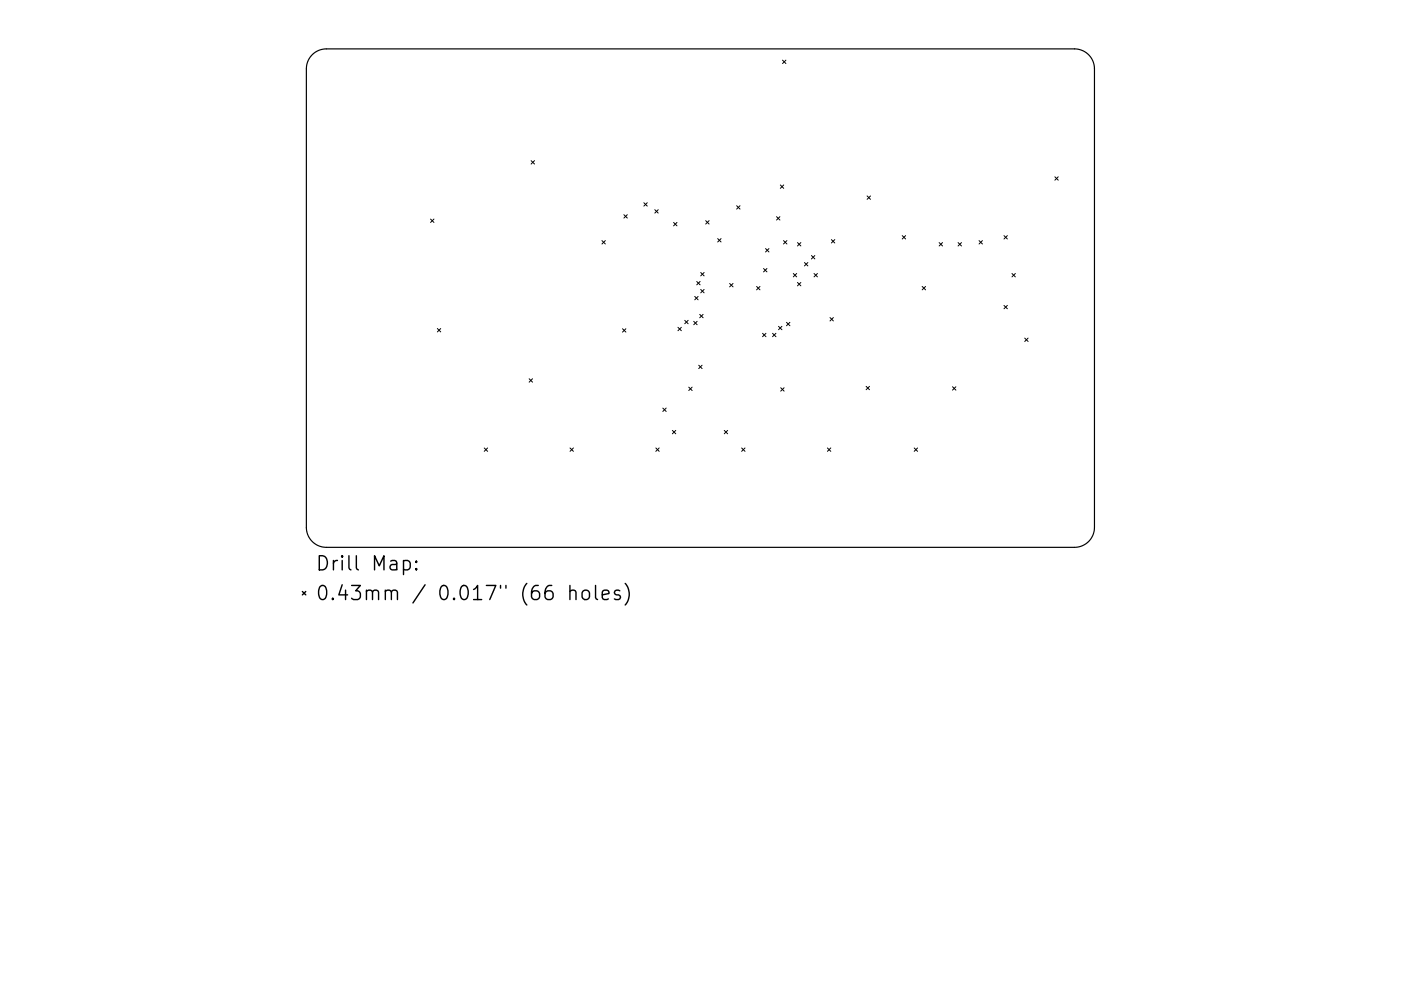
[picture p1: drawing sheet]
<svg xmlns="http://www.w3.org/2000/svg" width="297mm" height="210mm" viewBox="0 0 297 210" stroke-linecap="round" stroke-linejoin="round" font-family="sans-serif">
<defs><g id="words">
<g font-size="4.2">
<text x="66.8" y="121.1">Drill Map:</text>
<text x="66.8" y="127.4">0.43mm / 0.017&quot; (66 holes)</text>
</g>
</g></defs>
<path d="M66.2 11.6a4.2 4.2 0 0 1 3-1.2h158.6a4.2 4.2 0 0 1 4.2 4.2v97.3a4.2 4.2 0 0 1-4.2 4.2h-158.6a4.2 4.2 0 0 1-4.2-4.2v-97.3a4.2 4.2 0 0 1 1.2-3z" fill="none" stroke="#000" stroke-width=".25"/>
<g fill="none" stroke="#000" stroke-width=".21">
<path d="M165.9 12.8l.7 .7M166.6 12.8l-.7 .7M112.6 34.1l.7 .7M113.3 34.1l-.7 .7M165.4 39.2l.8 .8M166.2 39.2l-.8 .8M223.7 37.5l.7 .7M224.4 37.5l-.7 .7M91.3 46.5l.7 .7M92 46.5l-.7 .7M127.6 51l.7 .8M128.3 51l-.7 .8"/>
<path d="M132.3 45.5l.7 .8M133 45.5l-.7 .8M136.5 43l.7 .7M137.2 43l-.7 .7M138.8 44.5l.8 .7M139.6 44.5l-.8 .7M142.8 47.2l.7 .7M143.5 47.2l-.7 .7M147.7 59.7l.7 .7M148.4 59.7l-.7 .7M148.6 57.8l.7 .7M149.3 57.8l-.7 .7"/>
<path d="M149.6 46.8l.7 .7M150.3 46.8l-.7 .7M152.2 50.6l.7 .7M152.9 50.6l-.7 .7M156.2 43.6l.7 .8M156.9 43.6l-.7 .8M161.9 57l.7 .7M162.3 52.7l.7 .8M162.6 57l-.7 .7M163 52.7l-.7 .8M164.6 46l.8 .7M165.4 46l-.8 .7"/>
<path d="M166.1 51l.7 .8M166.8 51l-.7 .8M168.2 58l.7 .7M168.9 58l-.7 .7M169.1 51.5l.7 .7M169.1 59.9l.7 .7M169.8 51.5l-.7 .7M169.8 59.9l-.7 .7M170.6 55.7l.7 .7M171.3 55.7l-.7 .7M172 54.2l.8 .7M172.6 58l.7 .7"/>
<path d="M172.8 54.2l-.8 .7M173.3 58l-.7 .7M176.3 50.8l.7 .8M177 50.8l-.7 .8M183.8 41.6l.8 .7M184.6 41.6l-.8 .7M191.3 50l.7 .7M192 50l-.7 .7M199.1 51.5l.7 .7M199.8 51.5l-.7 .7M203.1 51.5l.8 .7M203.9 51.5l-.8 .7"/>
<path d="M207.6 51l.7 .8M208.3 51l-.7 .8M212.9 50l.7 .7M213.6 50l-.7 .7M214.6 58l.7 .7M215.3 58l-.7 .7M92.7 69.7l.7 .7M93.4 69.7l-.7 .7M132 69.7l.7 .8M132.7 69.7l-.7 .8M143.7 69.4l.8 .8M144.5 69.4l-.8 .8"/>
<path d="M145.2 68l.7 .7M145.9 68l-.7 .7M147.1 68.2l.7 .7M147.3 62.9l.7 .7M147.8 68.2l-.7 .7M148 62.9l-.7 .7M148.1 77.5l.8 .7M148.4 66.7l.7 .7M148.6 61.4l.7 .7M148.9 77.5l-.8 .7M149.1 66.7l-.7 .7M149.3 61.4l-.7 .7"/>
<path d="M154.7 60.1l.7 .8M155.4 60.1l-.7 .8M160.4 60.8l.7 .7M161.1 60.8l-.7 .7M161.7 70.7l.7 .7M162.4 70.7l-.7 .7M163.8 70.7l.7 .7M164.5 70.7l-.7 .7M165.1 69.2l.7 .8M165.8 69.2l-.7 .8M166.8 68.4l.7 .7M167.5 68.4l-.7 .7"/>
<path d="M176 67.4l.7 .7M176.7 67.4l-.7 .7M195.5 60.8l.7 .7M196.2 60.8l-.7 .7M212.9 64.8l.7 .7M213.6 64.8l-.7 .7M217.3 71.7l.7 .8M218 71.7l-.7 .8M102.7 95l.7 .8M103.4 95l-.7 .8M112.2 80.4l.7 .7M112.9 80.4l-.7 .7"/>
<path d="M120.9 95l.7 .8M121.6 95l-.7 .8M139 95l.8 .8M139.8 95l-.8 .8M140.5 86.6l.7 .7M141.2 86.6l-.7 .7M142.6 91.3l.7 .7M143.3 91.3l-.7 .7M146 82.1l.7 .8M146.7 82.1l-.7 .8M153.6 91.3l.7 .7M154.3 91.3l-.7 .7"/>
<path d="M157.2 95l.8 .8M158 95l-.8 .8M165.5 82.3l.7 .7M166.2 82.3l-.7 .7M175.4 95l.7 .8M176.1 95l-.7 .8M183.6 82l.8 .7M184.4 82l-.8 .7M193.8 95l.7 .8M194.5 95l-.7 .8M201.9 82.1l.8 .7M202.7 82.1l-.8 .7"/>
</g>
<path d="M85.6 119.1l.8-.2 .6 .6v.8l-.3 .5-.3 .1-.8-.1M88.3 119.1l.1 .1-.1 .1-.2-.1 .2-.1v.2M64.1 125.5l.7 .7M64.8 125.5l-.7 .7M88.3 120.6l.1 .2-.1 .1-.2-.1 .2-.2v.3M120.8 125.5a.74 .74 0 0 1 1.3 .1v1.6M120.8 124.2v3M123.6 125.5a.81 .81 0 0 1 .8-.3 .81 .81 0 0 1 .6 .6v.8a.81 .81 0 0 1-.8 .6 .81 .81 0 0 1-.8-.6v-.8zM126.3 124.2v2.6l.4 .4M127.7 126.2l1.4-.3-.1-.5-.9-.2-.4 .4v1.2l.1 .3 .3 .1 .9-.1M131.4 125.4l-.7-.2-.4 .4 .1 .5 1 .3 .2 .2-.2 .5-.3 .1-.8-.1M132.6 123.8a3.4 3.4 0 0 1 0 4.6" fill="none" stroke="#000" stroke-width=".3"/>
<use href="#words"/>
</svg>
